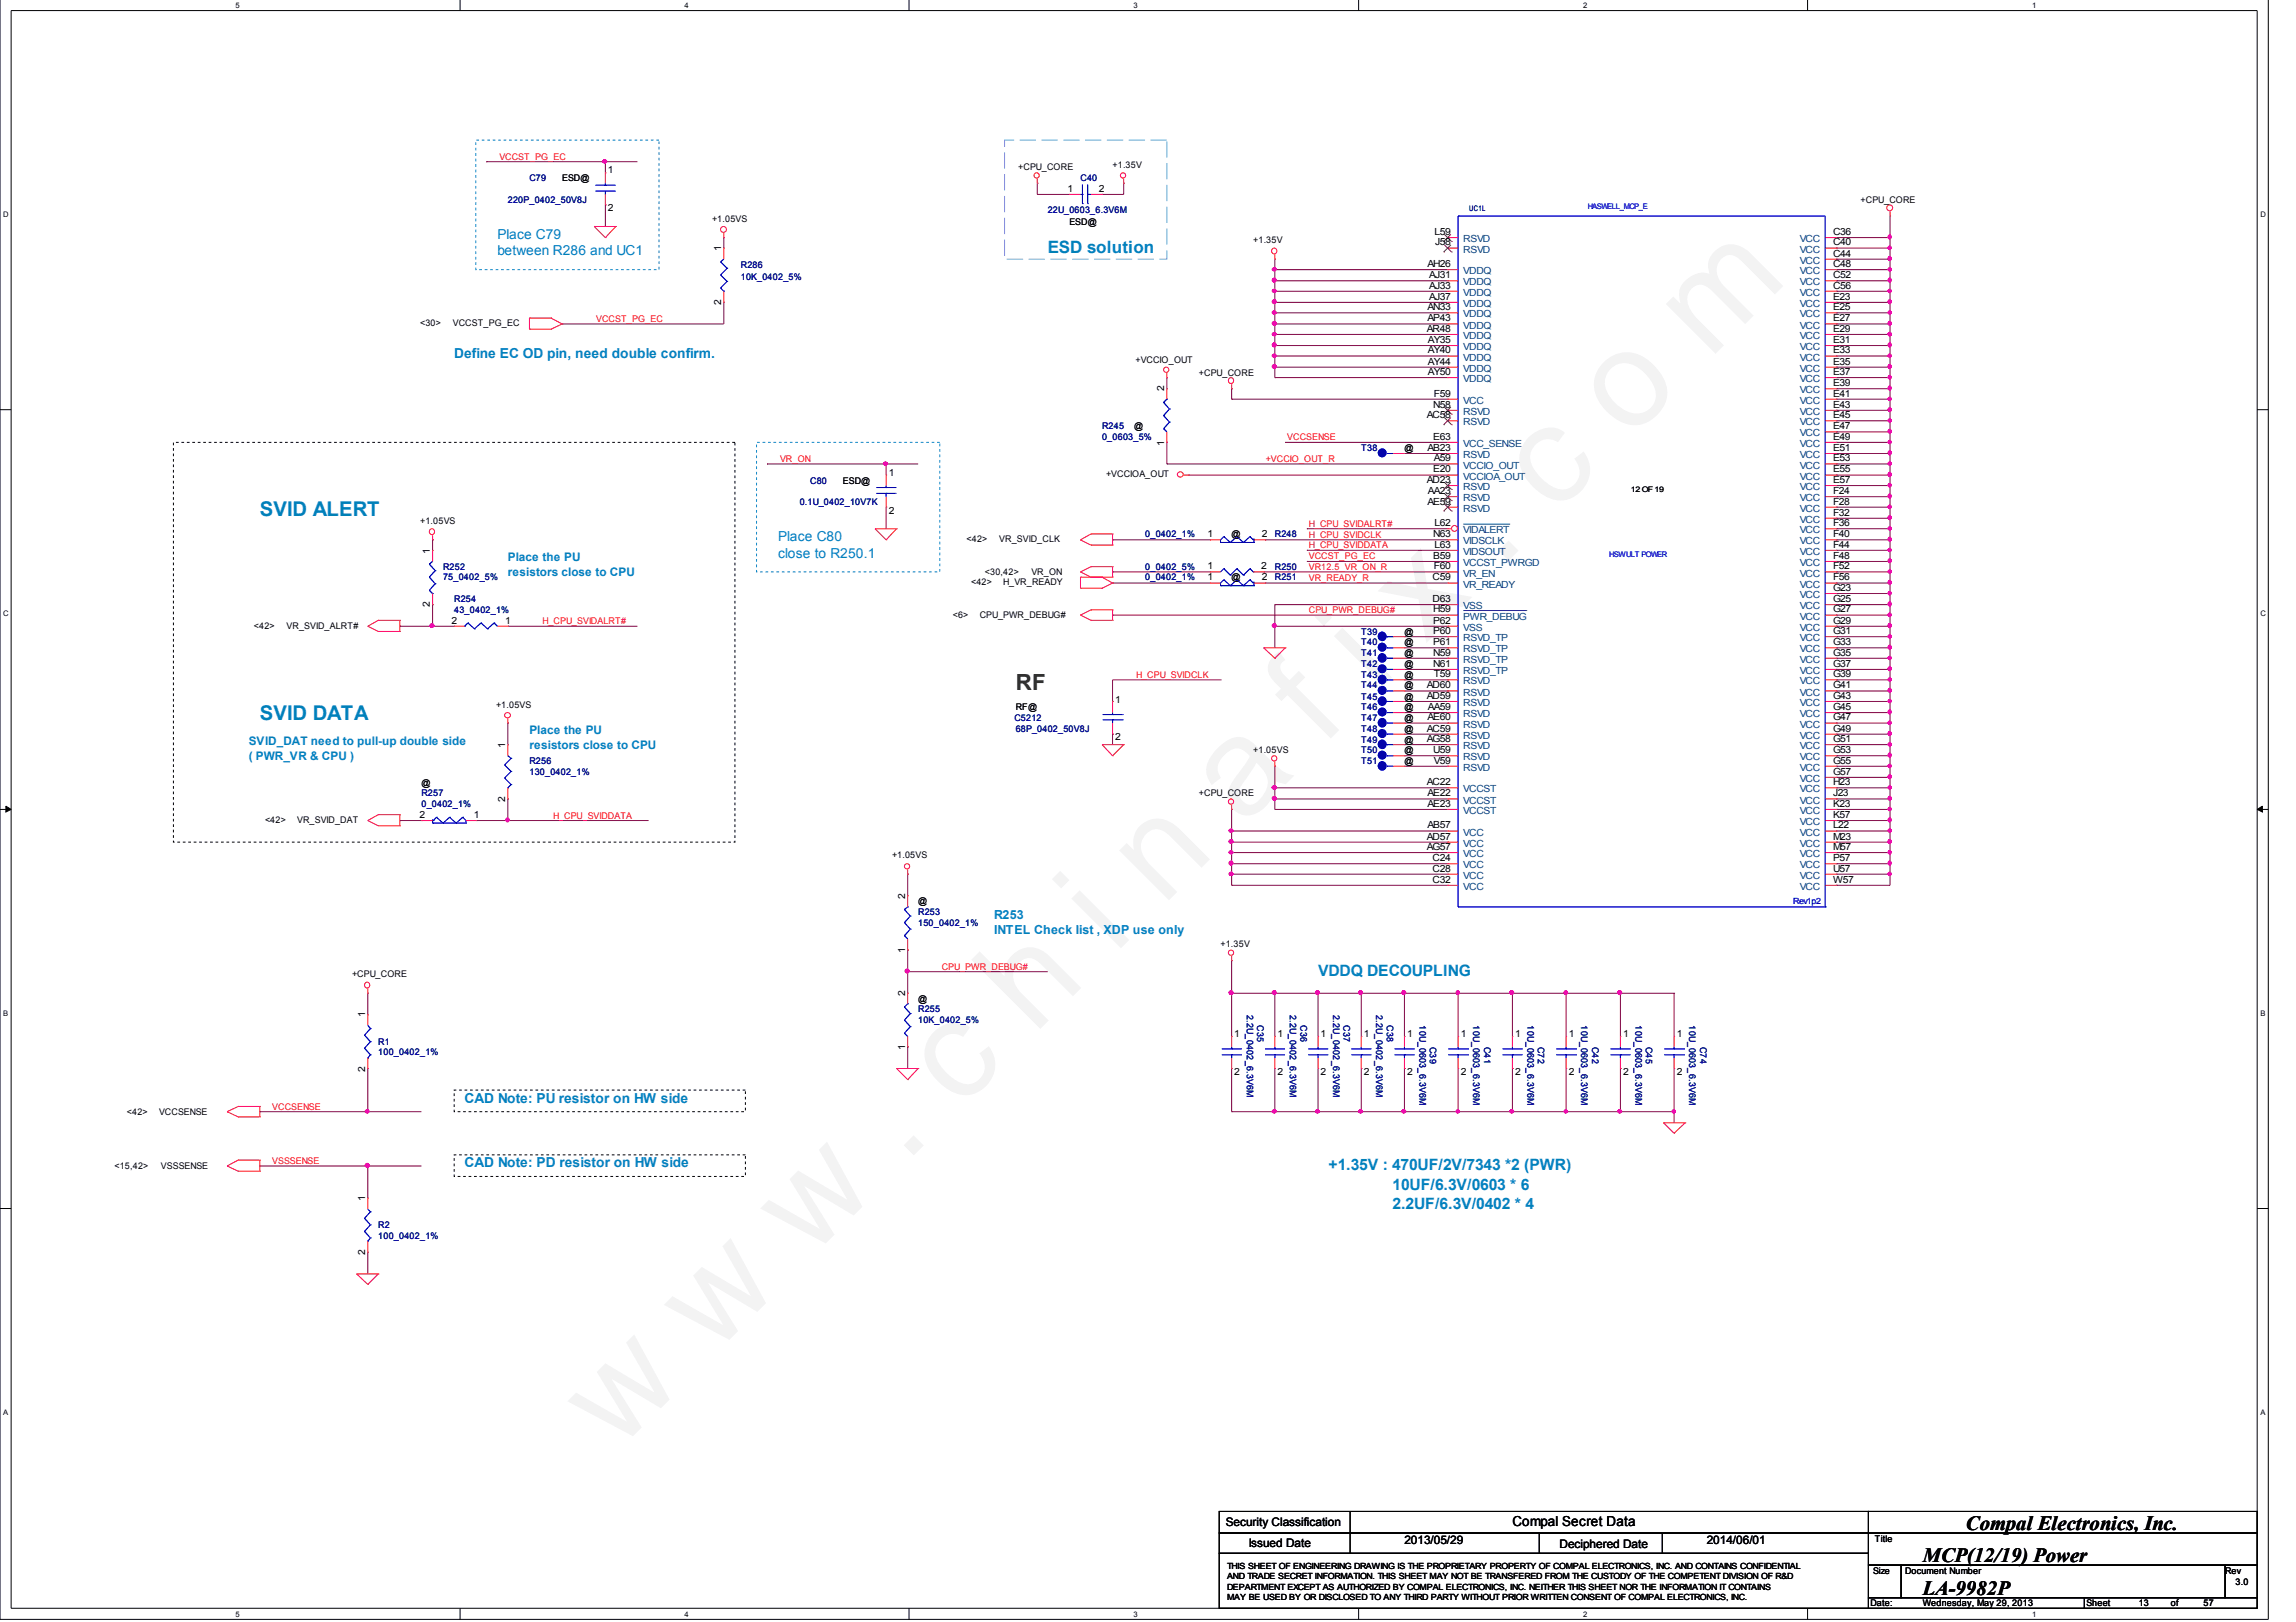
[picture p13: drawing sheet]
<svg xmlns="http://www.w3.org/2000/svg" width="297mm" height="210mm" viewBox="0 0 297 210" stroke-linecap="round" stroke-linejoin="round" font-family="sans-serif">
<defs><g id="words">
<text font-size="17.6" fill="#f0f" x="79.7" y="188" transform="rotate(-45 79.7 188)">w w w . c h i n a f i x . c o m</text>
<text font-size="2.9" fill="#008000" x="131.4" y="89.3">RF</text>
<g font-size="2.6" fill="#0080c0">
<text x="33.6" y="66.7">SVID ALERT</text>
<text x="33.6" y="93.2">SVID DATA</text>
</g>
<g font-size="2.6">
<text x="248.8" y="202.2">MCP(12/19) Power</text>
<text x="254.3" y="198">Compal Electronics, Inc.</text>
<text x="248.8" y="206.4">LA-9982P</text>
</g>
<text font-size="2.2" fill="#0080c0" x="135.6" y="32.8">ESD solution</text>
<g font-size="2" fill="#0080c0">
<text x="170.5" y="126.3">VDDQ DECOUPLING</text>
<text x="171.9" y="151.4">+1.35V : 470UF/2V/7343 *2 (PWR)</text>
<text x="180.2" y="153.9">10UF/6.3V/0603 * 6</text>
<text x="180.2" y="156.5">2.2UF/6.3V/0402 * 4</text>
</g>
<g font-size="1.8" fill="#0080c0">
<text x="64.3" y="30.9">Place C79</text>
<text x="64.3" y="33">between R286 and UC1</text>
<text x="58.8" y="46.3">Define EC OD pin, need double confirm.</text>
<text x="100.7" y="70">Place C80</text>
<text x="100.7" y="72.2">close to R250.1</text>
<text x="60.1" y="142.7">CAD Note: PU resistor on HW side</text>
<text x="60.1" y="151.1">CAD Note: PD resistor on HW side</text>
</g>
<text font-size="1.8" x="195.7" y="197.5">Compal Secret Data</text>
<g font-size="1.6" fill="#0080c0">
<text x="128.6" y="118.9">R253</text>
<text x="128.6" y="120.8">INTEL Check list , XDP use only</text>
</g>
<g font-size="1.5" fill="#0080c0">
<text x="65.7" y="72.7">Place the PU</text>
<text x="65.7" y="74.5">resistors close to CPU</text>
<text x="68.5" y="95">Place the PU</text>
<text x="32.2" y="96.4">SVID_DAT need to pull-up double side</text>
<text x="32.2" y="98.3">( PWR_VR &amp; CPU )</text>
<text x="68.5" y="96.9">resistors close to CPU</text>
</g>
<g font-size="1.5">
<text x="158.6" y="197.5">Security Classification</text>
<text x="161.5" y="200.2">Issued Date</text>
<text x="181.7" y="199.8">2013/05/29</text>
<text x="201.8" y="200.3">Deciphered Date</text>
<text x="220.8" y="199.8">2014/06/01</text>
</g>
<g font-size="1.3">
<text x="78.7" y="22.5">1</text>
<text x="78.7" y="27.4">2</text>
<text x="138.1" y="24.8">1</text>
<text x="142.2" y="24.8">2</text>
<text x="93.3" y="32.5" transform="rotate(-90 93.3 32.5)">1</text>
<text x="184.7" y="34.6">AH26</text>
<text x="184.9" y="36">AJ31</text>
<text x="185.6" y="30.4">L59</text>
<text x="185.7" y="31.8">J58</text>
<text x="237.2" y="33.2">C44</text>
<text x="237.2" y="31.8">C40</text>
<text x="237.2" y="30.4">C36</text>
<text x="237.2" y="36">C52</text>
<text x="237.2" y="34.6">C48</text>
<text x="93.3" y="39.5" transform="rotate(-90 93.3 39.5)">2</text>
<text x="184.7" y="40.1">AN33</text>
<text x="184.7" y="41.6">AP43</text>
<text x="184.9" y="37.4">AJ33</text>
<text x="184.9" y="38.8">AJ37</text>
<text x="237.2" y="40.1">E25</text>
<text x="237.2" y="38.8">E23</text>
<text x="237.2" y="37.4">C56</text>
<text x="237.2" y="41.6">E27</text>
<text x="184.6" y="42.9">AR48</text>
<text x="184.7" y="44.4">AY35</text>
<text x="184.7" y="45.7">AY40</text>
<text x="184.7" y="47.2">AY44</text>
<text x="237.2" y="42.9">E29</text>
<text x="237.2" y="47.2">E35</text>
<text x="237.2" y="45.7">E33</text>
<text x="237.2" y="44.4">E31</text>
<text x="150.6" y="50.6" transform="rotate(-90 150.6 50.6)">2</text>
<text x="184.7" y="48.5">AY50</text>
<text x="185.4" y="52.8">N58</text>
<text x="185.5" y="51.3">F59</text>
<text x="237.2" y="50">E39</text>
<text x="237.2" y="48.5">E37</text>
<text x="237.2" y="52.8">E43</text>
<text x="237.2" y="51.3">E41</text>
<text x="150.6" y="57.7" transform="rotate(-90 150.6 57.7)">1</text>
<text x="184.6" y="54.1">AC58</text>
<text x="184.7" y="58.3">AB23</text>
<text x="185.4" y="56.9">E63</text>
<text x="185.5" y="59.7">A59</text>
<text x="237.2" y="54.1">E45</text>
<text x="237.2" y="56.9">E49</text>
<text x="237.2" y="55.6">E47</text>
<text x="237.2" y="59.7">E53</text>
<text x="237.2" y="58.3">E51</text>
<text x="115" y="61.6">1</text>
<text x="184.6" y="62.5">AD23</text>
<text x="184.7" y="65.3">AE59</text>
<text x="184.7" y="63.9">AA23</text>
<text x="185.4" y="61.1">E20</text>
<text x="237.2" y="61.1">E55</text>
<text x="237.2" y="62.5">E57</text>
<text x="237.2" y="63.9">F24</text>
<text x="237.2" y="65.3">F28</text>
<text x="55.6" y="71.6" transform="rotate(-90 55.6 71.6)">1</text>
<text x="115" y="66.5">2</text>
<text x="156.2" y="69.5">1</text>
<text x="163.2" y="69.5">2</text>
<text x="185.4" y="69.5">N63</text>
<text x="185.6" y="70.9">L63</text>
<text x="185.6" y="68.1">L62</text>
<text x="237.2" y="68.1">F36</text>
<text x="237.2" y="66.7">F32</text>
<text x="237.2" y="69.5">F40</text>
<text x="237.2" y="70.9">F44</text>
<text x="156.2" y="75.1">1</text>
<text x="156.2" y="73.7">1</text>
<text x="163.2" y="73.7">2</text>
<text x="163.2" y="75.1">2</text>
<text x="185.3" y="77.9">D63</text>
<text x="185.3" y="75.1">C59</text>
<text x="185.4" y="72.3">B59</text>
<text x="185.5" y="73.7">F60</text>
<text x="237.2" y="72.3">F48</text>
<text x="237.2" y="75.1">F56</text>
<text x="237.2" y="73.7">F52</text>
<text x="237.2" y="76.5">G23</text>
<text x="237.2" y="77.9">G25</text>
<text x="55.6" y="78.6" transform="rotate(-90 55.6 78.6)">2</text>
<text x="58.4" y="80.7">2</text>
<text x="65.4" y="80.7">1</text>
<text x="185.4" y="82.1">P60</text>
<text x="185.4" y="80.7">P62</text>
<text x="185.4" y="83.5">P61</text>
<text x="185.4" y="79.3">H59</text>
<text x="237.2" y="79.3">G27</text>
<text x="237.2" y="82.1">G31</text>
<text x="237.2" y="80.7">G29</text>
<text x="237.2" y="83.5">G33</text>
<text x="184.6" y="89.1">AD60</text>
<text x="185.4" y="84.9">N59</text>
<text x="185.4" y="86.3">N61</text>
<text x="185.5" y="87.6">T59</text>
<text x="237.2" y="84.9">G35</text>
<text x="237.2" y="86.3">G37</text>
<text x="237.2" y="89.1">G41</text>
<text x="237.2" y="87.6">G39</text>
<text x="144.3" y="90.9">1</text>
<text x="144.3" y="95.8">2</text>
<text x="184.6" y="90.4">AD59</text>
<text x="184.6" y="94.7">AC59</text>
<text x="184.7" y="93.2">AE60</text>
<text x="184.7" y="91.9">AA59</text>
<text x="237.2" y="90.4">G43</text>
<text x="237.2" y="93.2">G47</text>
<text x="237.2" y="91.9">G45</text>
<text x="237.2" y="94.7">G49</text>
<text x="65.4" y="96.8" transform="rotate(-90 65.4 96.8)">1</text>
<text x="184.6" y="101.6">AC22</text>
<text x="184.6" y="96">AG58</text>
<text x="185.4" y="97.5">U59</text>
<text x="185.5" y="98.8">V59</text>
<text x="237.2" y="97.5">G53</text>
<text x="237.2" y="96">G51</text>
<text x="237.2" y="100.3">G57</text>
<text x="237.2" y="98.8">G55</text>
<text x="237.2" y="101.6">H23</text>
<text x="54.3" y="105.8">2</text>
<text x="61.3" y="105.8">1</text>
<text x="65.4" y="103.7" transform="rotate(-90 65.4 103.7)">2</text>
<text x="184.7" y="103.1">AE22</text>
<text x="184.7" y="104.4">AE23</text>
<text x="184.7" y="107.2">AB57</text>
<text x="237.2" y="104.4">K23</text>
<text x="237.2" y="103.1">J23</text>
<text x="237.2" y="105.8">K57</text>
<text x="237.2" y="107.2">L22</text>
<text x="184.6" y="108.6">AD57</text>
<text x="184.6" y="110">AG57</text>
<text x="185.3" y="112.8">C28</text>
<text x="185.3" y="111.4">C24</text>
<text x="237.2" y="111.4">P57</text>
<text x="237.2" y="110">M57</text>
<text x="237.2" y="108.6">M23</text>
<text x="237.2" y="112.8">U57</text>
<text x="117.1" y="116.3" transform="rotate(-90 117.1 116.3)">2</text>
<text x="185.3" y="114.2">C32</text>
<text x="237.2" y="114.2">W57</text>
<text x="117.1" y="123.3" transform="rotate(-90 117.1 123.3)">1</text>
<text x="47.2" y="131.7" transform="rotate(-90 47.2 131.7)">1</text>
<text x="117.1" y="128.9" transform="rotate(-90 117.1 128.9)">2</text>
<text x="117.1" y="135.9" transform="rotate(-90 117.1 135.9)">1</text>
<text x="159.7" y="134.2">1</text>
<text x="165.3" y="134.2">1</text>
<text x="170.9" y="134.2">1</text>
<text x="176.4" y="134.2">1</text>
<text x="182" y="134.2">1</text>
<text x="189" y="134.2">1</text>
<text x="196" y="134.2">1</text>
<text x="202.9" y="134.2">1</text>
<text x="210" y="134.2">1</text>
<text x="216.9" y="134.2">1</text>
<text x="47.2" y="138.7" transform="rotate(-90 47.2 138.7)">2</text>
<text x="159.7" y="139.1">2</text>
<text x="165.3" y="139.1">2</text>
<text x="170.9" y="139.1">2</text>
<text x="176.4" y="139.1">2</text>
<text x="182" y="139.1">2</text>
<text x="189" y="139.1">2</text>
<text x="196" y="139.1">2</text>
<text x="202.9" y="139.1">2</text>
<text x="210" y="139.1">2</text>
<text x="216.9" y="139.1">2</text>
<text x="47.2" y="155.5" transform="rotate(-90 47.2 155.5)">1</text>
<text x="47.2" y="162.4" transform="rotate(-90 47.2 162.4)">2</text>
</g>
<g font-size="1.3" fill="#004080">
<text x="189.3" y="31.3">RSVD</text>
<text x="189.3" y="32.7">RSVD</text>
<text x="189.3" y="35.5">VDDQ</text>
<text x="232.8" y="34.1">VCC</text>
<text x="232.8" y="32.7">VCC</text>
<text x="232.8" y="31.3">VCC</text>
<text x="232.8" y="35.5">VCC</text>
<text x="189.3" y="36.9">VDDQ</text>
<text x="189.3" y="38.3">VDDQ</text>
<text x="189.3" y="39.7">VDDQ</text>
<text x="189.3" y="41.1">VDDQ</text>
<text x="232.8" y="36.9">VCC</text>
<text x="232.8" y="41.1">VCC</text>
<text x="232.8" y="39.7">VCC</text>
<text x="232.8" y="38.3">VCC</text>
<text x="189.3" y="42.5">VDDQ</text>
<text x="189.3" y="43.9">VDDQ</text>
<text x="189.3" y="45.3">VDDQ</text>
<text x="189.3" y="46.7">VDDQ</text>
<text x="232.8" y="43.9">VCC</text>
<text x="232.8" y="42.5">VCC</text>
<text x="232.8" y="46.7">VCC</text>
<text x="232.8" y="45.3">VCC</text>
<text x="189.3" y="53.7">RSVD</text>
<text x="189.3" y="49.5">VDDQ</text>
<text x="189.3" y="48.1">VDDQ</text>
<text x="189.3" y="52.3">VCC</text>
<text x="232.8" y="48.1">VCC</text>
<text x="232.8" y="50.9">VCC</text>
<text x="232.8" y="49.5">VCC</text>
<text x="232.8" y="53.7">VCC</text>
<text x="232.8" y="52.3">VCC</text>
<text x="189.3" y="57.8">VCC_SENSE</text>
<text x="189.3" y="55">RSVD</text>
<text x="189.3" y="59.3">RSVD</text>
<text x="232.8" y="55">VCC</text>
<text x="232.8" y="57.8">VCC</text>
<text x="232.8" y="56.5">VCC</text>
<text x="232.8" y="59.3">VCC</text>
<text x="189.3" y="64.9">RSVD</text>
<text x="189.3" y="63.4">RSVD</text>
<text x="189.3" y="62.1">VCCIOA_OUT</text>
<text x="189.3" y="60.6">VCCIO_OUT</text>
<text x="232.8" y="62.1">VCC</text>
<text x="232.8" y="60.6">VCC</text>
<text x="232.8" y="63.4">VCC</text>
<text x="232.8" y="64.9">VCC</text>
<text x="189.3" y="70.5">VIDSCLK</text>
<text x="189.3" y="71.8">VIDSOUT</text>
<text x="189.3" y="69">VIDALERT</text>
<text x="189.3" y="66.2">RSVD</text>
<text x="232.8" y="69">VCC</text>
<text x="232.8" y="67.7">VCC</text>
<text x="232.8" y="66.2">VCC</text>
<text x="232.8" y="70.5">VCC</text>
<text x="232.8" y="71.8">VCC</text>
<text x="189.3" y="74.6">VR_EN</text>
<text x="189.3" y="76">VR_READY</text>
<text x="189.3" y="73.3">VCCST_PWRGD</text>
<text x="232.8" y="73.3">VCC</text>
<text x="232.8" y="76">VCC</text>
<text x="232.8" y="74.6">VCC</text>
<text x="232.8" y="77.4">VCC</text>
<text x="189.3" y="83">RSVD_TP</text>
<text x="189.3" y="81.6">VSS</text>
<text x="189.3" y="80.2">PWR_DEBUG</text>
<text x="189.3" y="78.8">VSS</text>
<text x="232.8" y="78.8">VCC</text>
<text x="232.8" y="80.2">VCC</text>
<text x="232.8" y="83">VCC</text>
<text x="232.8" y="81.6">VCC</text>
<text x="189.3" y="84.4">RSVD_TP</text>
<text x="189.3" y="85.8">RSVD_TP</text>
<text x="189.3" y="88.6">RSVD</text>
<text x="189.3" y="87.2">RSVD_TP</text>
<text x="232.8" y="84.4">VCC</text>
<text x="232.8" y="85.8">VCC</text>
<text x="232.8" y="87.2">VCC</text>
<text x="232.8" y="88.6">VCC</text>
<text x="189.3" y="90">RSVD</text>
<text x="189.3" y="91.4">RSVD</text>
<text x="189.3" y="94.2">RSVD</text>
<text x="189.3" y="95.6">RSVD</text>
<text x="189.3" y="92.8">RSVD</text>
<text x="232.8" y="90">VCC</text>
<text x="232.8" y="91.4">VCC</text>
<text x="232.8" y="94.2">VCC</text>
<text x="232.8" y="92.8">VCC</text>
<text x="232.8" y="95.6">VCC</text>
<text x="189.3" y="97">RSVD</text>
<text x="189.3" y="99.8">RSVD</text>
<text x="189.3" y="98.4">RSVD</text>
<text x="232.8" y="98.4">VCC</text>
<text x="232.8" y="97">VCC</text>
<text x="232.8" y="101.2">VCC</text>
<text x="232.8" y="99.8">VCC</text>
<text x="189.3" y="104">VCCST</text>
<text x="189.3" y="105.3">VCCST</text>
<text x="189.3" y="102.5">VCCST</text>
<text x="232.8" y="105.3">VCC</text>
<text x="232.8" y="104">VCC</text>
<text x="232.8" y="102.5">VCC</text>
<text x="232.8" y="106.8">VCC</text>
<text x="189.3" y="108.1">VCC</text>
<text x="189.3" y="109.6">VCC</text>
<text x="189.3" y="110.9">VCC</text>
<text x="189.3" y="113.7">VCC</text>
<text x="189.3" y="112.4">VCC</text>
<text x="232.8" y="108.1">VCC</text>
<text x="232.8" y="112.4">VCC</text>
<text x="232.8" y="110.9">VCC</text>
<text x="232.8" y="109.6">VCC</text>
<text x="232.8" y="113.7">VCC</text>
<text x="189.3" y="115.2">VCC</text>
<text x="232.8" y="115.2">VCC</text>
</g>
<g font-size="1.2" fill="#f00">
<text x="64.6" y="20.7">VCCST_PG_EC</text>
<text x="77.1" y="41.7">VCCST_PG_EC</text>
<text x="100.9" y="59.8">VR_ON</text>
<text x="163.7" y="59.8">+VCCIO_OUT_R</text>
<text x="166.5" y="57">VCCSENSE</text>
<text x="169.3" y="68.2">H_CPU_SVIDALRT#</text>
<text x="169.3" y="71">H_CPU_SVIDDATA</text>
<text x="169.3" y="69.6">H_CPU_SVIDCLK</text>
<text x="169.3" y="72.4">VCCST_PG_EC</text>
<text x="169.3" y="73.8">VR12.5_VR_ON_R</text>
<text x="169.3" y="75.2">VR_READY_R</text>
<text x="70.2" y="80.8">H_CPU_SVIDALRT#</text>
<text x="169.3" y="79.3">CPU_PWR_DEBUG#</text>
<text x="147" y="87.7">H_CPU_SVIDCLK</text>
<text x="71.5" y="105.9">H_CPU_SVIDDATA</text>
<text x="121.8" y="125.5">CPU_PWR_DEBUG#</text>
<text x="35.2" y="143.6">VCCSENSE</text>
<text x="35.2" y="150.6">VSSSENSE</text>
</g>
<g font-size="1.2" fill="#000080">
<text x="68.5" y="23.5">C79</text>
<text x="139.8" y="23.5">C40</text>
<text x="65.7" y="26.3">220P_0402_50V8J</text>
<text x="135.6" y="27.6">22U_0603_6.3V6M</text>
<text x="95.8" y="34.6">R286</text>
<text x="95.8" y="36.3">10K_0402_5%</text>
<text x="142.6" y="55.6">R245</text>
<text x="142.6" y="57">0_0603_5%</text>
<text x="176.1" y="58.3">T38</text>
<text x="103.5" y="65.4">0.1U_0402_10V7K</text>
<text x="104.8" y="62.6">C80</text>
<text x="148.2" y="69.5">0_0402_1%</text>
<text x="164.9" y="69.5">R248</text>
<text x="57.3" y="73.8">R252</text>
<text x="57.3" y="75.1">75_0402_5%</text>
<text x="58.8" y="77.9">R254</text>
<text x="148.2" y="75.1">0_0402_1%</text>
<text x="148.2" y="73.8">0_0402_5%</text>
<text x="164.9" y="75.1">R251</text>
<text x="164.9" y="73.8">R250</text>
<text x="58.8" y="79.3">43_0402_1%</text>
<text x="176.1" y="82.1">T39</text>
<text x="176.1" y="83.5">T40</text>
<text x="176.1" y="89.1">T44</text>
<text x="176.1" y="87.7">T43</text>
<text x="176.1" y="84.9">T41</text>
<text x="176.1" y="86.3">T42</text>
<text x="131.2" y="93.3">C5212</text>
<text x="131.4" y="94.7">68P_0402_50V8J</text>
<text x="176.1" y="91.9">T46</text>
<text x="176.1" y="94.7">T48</text>
<text x="176.1" y="90.5">T45</text>
<text x="176.1" y="93.3">T47</text>
<text x="68.5" y="98.9">R256</text>
<text x="68.5" y="100.3">130_0402_1%</text>
<text x="176.1" y="98.9">T51</text>
<text x="176.1" y="97.5">T50</text>
<text x="176.1" y="96.1">T49</text>
<text x="54.5" y="103.1">R257</text>
<text x="54.5" y="104.5">0_0402_1%</text>
<text x="118.8" y="118.5">R253</text>
<text x="118.8" y="119.8">150_0402_1%</text>
<text x="118.8" y="131">R255</text>
<text x="161.3" y="131.3" transform="rotate(90 161.3 131.3)">2.2U_0402_6.3V6M</text>
<text x="166.9" y="131.3" transform="rotate(90 166.9 131.3)">2.2U_0402_6.3V6M</text>
<text x="172.5" y="131.3" transform="rotate(90 172.5 131.3)">2.2U_0402_6.3V6M</text>
<text x="178.1" y="131.3" transform="rotate(90 178.1 131.3)">2.2U_0402_6.3V6M</text>
<text x="48.9" y="135.2">R1</text>
<text x="48.9" y="136.6">100_0402_1%</text>
<text x="118.8" y="132.4">10K_0402_5%</text>
<text x="162.6" y="132.7" transform="rotate(90 162.6 132.7)">C35</text>
<text x="168.2" y="132.7" transform="rotate(90 168.2 132.7)">C36</text>
<text x="173.8" y="132.7" transform="rotate(90 173.8 132.7)">C37</text>
<text x="179.4" y="132.7" transform="rotate(90 179.4 132.7)">C38</text>
<text x="183.6" y="132.7" transform="rotate(90 183.6 132.7)">10U_0603_6.3V6M</text>
<text x="185" y="135.5" transform="rotate(90 185 135.5)">C39</text>
<text x="190.6" y="132.7" transform="rotate(90 190.6 132.7)">10U_0603_6.3V6M</text>
<text x="192" y="135.5" transform="rotate(90 192 135.5)">C41</text>
<text x="197.6" y="132.7" transform="rotate(90 197.6 132.7)">10U_0603_6.3V6M</text>
<text x="199" y="135.5" transform="rotate(90 199 135.5)">C72</text>
<text x="204.6" y="132.7" transform="rotate(90 204.6 132.7)">10U_0603_6.3V6M</text>
<text x="206" y="135.5" transform="rotate(90 206 135.5)">C42</text>
<text x="211.6" y="132.7" transform="rotate(90 211.6 132.7)">10U_0603_6.3V6M</text>
<text x="212.9" y="135.5" transform="rotate(90 212.9 135.5)">C45</text>
<text x="218.5" y="132.7" transform="rotate(90 218.5 132.7)">10U_0603_6.3V6M</text>
<text x="220" y="135.5" transform="rotate(90 220 135.5)">C74</text>
<text x="48.9" y="158.9">R2</text>
<text x="48.9" y="160.4">100_0402_1%</text>
</g>
<g font-size="1.2">
<text x="72.7" y="23.5">ESD@</text>
<text x="131.7" y="22">+CPU_CORE</text>
<text x="143.9" y="21.8">+1.35V</text>
<text x="92.1" y="28.7">+1.05VS</text>
<text x="138.3" y="29.1">ESD@</text>
<text x="240.7" y="26.3">+CPU_CORE</text>
<text x="162.1" y="31.5">+1.35V</text>
<text x="54.4" y="42.2">&lt;30&gt;</text>
<text x="58.6" y="42.2">VCCST_PG_EC</text>
<text x="146.9" y="46.9">+VCCIO_OUT</text>
<text x="155.1" y="48.6">+CPU_CORE</text>
<text x="146.7" y="55.6">@</text>
<text x="181.7" y="58.3">@</text>
<text x="109.1" y="62.6">ESD@</text>
<text x="143.1" y="61.7">+VCCIOA_OUT</text>
<text x="54.4" y="67.8">+1.05VS</text>
<text x="125.1" y="70.2">&lt;42&gt;</text>
<text x="129.3" y="70.2">VR_SVID_CLK</text>
<text x="159.3" y="69.5">@</text>
<text x="125.6" y="75.7">&lt;42&gt;</text>
<text x="127.4" y="74.4">&lt;30,42&gt;</text>
<text x="129.8" y="75.7">H_VR_READY</text>
<text x="133.4" y="74.4">VR_ON</text>
<text x="159.3" y="75.1">@</text>
<text x="32.9" y="81.4">&lt;42&gt;</text>
<text x="37.1" y="81.4">VR_SVID_ALRT#</text>
<text x="123.3" y="80">&lt;6&gt;</text>
<text x="126.7" y="80">CPU_PWR_DEBUG#</text>
<text x="181.7" y="82.1">@</text>
<text x="181.7" y="83.5">@</text>
<text x="181.7" y="89.1">@</text>
<text x="181.7" y="87.7">@</text>
<text x="181.7" y="84.9">@</text>
<text x="181.7" y="86.3">@</text>
<text x="64.2" y="91.6">+1.05VS</text>
<text x="131.4" y="91.9">RF@</text>
<text x="181.7" y="91.9">@</text>
<text x="181.7" y="94.7">@</text>
<text x="181.7" y="90.5">@</text>
<text x="181.7" y="93.3">@</text>
<text x="54.5" y="101.7">@</text>
<text x="162.1" y="97.5">+1.05VS</text>
<text x="181.7" y="98.9">@</text>
<text x="181.7" y="97.5">@</text>
<text x="181.7" y="96.1">@</text>
<text x="34.3" y="106.5">&lt;42&gt;</text>
<text x="38.4" y="106.5">VR_SVID_DAT</text>
<text x="155.1" y="103.1">+CPU_CORE</text>
<text x="115.4" y="111">+1.05VS</text>
<text x="118.8" y="117">@</text>
<text x="157.9" y="122.6">+1.35V</text>
<text x="45.6" y="126.4">+CPU_CORE</text>
<text x="118.8" y="129.6">@</text>
<text x="16.4" y="144.3">&lt;42&gt;</text>
<text x="20.6" y="144.3">VCCSENSE</text>
<text x="14.8" y="151.2">&lt;15,42&gt;</text>
<text x="20.8" y="151.2">VSSSENSE</text>
<text x="242.3" y="203.6">Size</text>
<text x="242.6" y="199.6">Title</text>
<text x="246.5" y="203.6">Document Number</text>
<text x="287.9" y="203.6">Rev</text>
<text x="242" y="207.9">Date:</text>
<text x="248.8" y="207.9">Wednesday, May 29, 2013</text>
<text x="269.9" y="207.9">Sheet</text>
<text x="276.7" y="207.9">13</text>
<text x="280.8" y="207.9">of</text>
<text x="285.1" y="207.9">57</text>
<text x="289.2" y="205.1">3.0</text>
</g>
<text font-size="1.1" fill="#00f" x="232" y="117">Rev1p2</text>
<g font-size="1.1">
<text x="158.7" y="203">THIS SHEET OF ENGINEERING DRAWING IS THE PROPRIETARY PROPERTY OF COMPAL ELECTRONICS, INC. AND CONTAINS CONFIDENTIAL</text>
<text x="158.7" y="204.4">AND TRADE SECRET INFORMATION. THIS SHEET MAY NOT BE TRANSFERED FROM THE CUSTODY OF THE COMPETENT DIVISION OF R&amp;D</text>
<text x="158.7" y="205.8">DEPARTMENT EXCEPT AS AUTHORIZED BY COMPAL ELECTRONICS, INC. NEITHER THIS SHEET NOR THE INFORMATION IT CONTAINS</text>
<text x="158.7" y="207.1">MAY BE USED BY OR DISCLOSED TO ANY THIRD PARTY WITHOUT PRIOR WRITTEN CONSENT OF COMPAL ELECTRONICS, INC.</text>
</g>
<g font-size="1">
<text x="30.5" y="1">5</text>
<text x="88.6" y="1">4</text>
<text x="146.6" y="1">3</text>
<text x="204.8" y="1">2</text>
<text x="262.9" y="1">1</text>
<text x=".4" y="28">D</text>
<text x="292.4" y="28">D</text>
<text x="211" y="63.7">12 OF 19</text>
<text x=".4" y="79.7">C</text>
<text x="292.4" y="79.7">C</text>
<text x=".4" y="131.4">B</text>
<text x="292.4" y="131.4">B</text>
<text x=".4" y="183.1">A</text>
<text x="292.4" y="183.1">A</text>
<text x="30.5" y="209.2">5</text>
<text x="88.6" y="209.2">4</text>
<text x="146.6" y="209.2">3</text>
<text x="204.8" y="209.2">2</text>
<text x="262.9" y="209.2">1</text>
</g>
<text font-size="1" fill="#000080" x="190.1" y="27.4">UC1L</text>
<g font-size="1" fill="#00f">
<text x="205.4" y="27.1">HASWELL_MCP_E</text>
<text x="208.2" y="72.1">HSW ULT POWER</text>
</g>
</g></defs>
<path d="M0 -.1v209.7h293.5v-209.7M1.4 1.4h290.6v206.7h-290.6z" fill="none" stroke="#000" stroke-width=".13"/>
<g fill="#fff">
<path d="M30.5 .2h.4v1h-.4z"/>
<path d="M30.5 208.4h.4v1h-.4z"/>
</g>
<path d="M59.5 -.1v1.5M59.5 208.1v1.5" fill="none" stroke="#000" stroke-width=".13"/>
<g fill="#fff">
<path d="M88.6 .2h.4v1h-.4z"/>
<path d="M88.6 208.4h.4v1h-.4z"/>
</g>
<path d="M117.6 -.1v1.5M117.6 208.1v1.5" fill="none" stroke="#000" stroke-width=".13"/>
<g fill="#fff">
<path d="M146.6 .2h.5v1h-.5z"/>
<path d="M146.6 208.4h.5v1h-.5z"/>
</g>
<path d="M175.8 -.1v1.5M175.8 208.1v1.5" fill="none" stroke="#000" stroke-width=".13"/>
<g fill="#fff">
<path d="M204.8 .2h.4v1h-.4z"/>
<path d="M204.8 208.4h.4v1h-.4z"/>
</g>
<path d="M233.8 -.1v1.5M233.8 208.1v1.5" fill="none" stroke="#000" stroke-width=".13"/>
<g fill="#fff">
<path d="M262.9 .2h.4v1h-.4z"/>
<path d="M262.9 208.4h.4v1h-.4z"/>
<path d="M.4 27.2h.5v1h-.5z"/>
<path d="M292.4 27.2h.5v1h-.5z"/>
<path d="M.4 78.8h.5v1.1h-.5z"/>
<path d="M292.4 78.8h.5v1.1h-.5z"/>
</g>
<path d="M0 53h1.4M292 53h1.5" fill="none" stroke="#000" stroke-width=".13"/>
<g fill="#fff">
<path d="M.4 130.6h.5v1h-.5z"/>
<path d="M292.4 130.6h.5v1h-.5z"/>
</g>
<path d="M0 104.7h1.4M292 104.7h1.5" fill="none" stroke="#000" stroke-width=".13"/>
<path d="M.8 104.3l.6 .4-.6 .4zM292 104.7l.7-.4v.8z" fill="#000" stroke="#000" stroke-width=".13"/>
<g fill="#fff">
<path d="M.4 182.2h.5v1h-.5z"/>
<path d="M292.4 182.2h.5v1h-.5z"/>
</g>
<g fill="none" stroke="#000" stroke-width=".13">
<path d="M0 156.4h1.4M292 156.4h1.5M157.7 195.6h84v2.8h-84zM157.7 198.4h84v2.6h-84zM174.7 198.4h.1M174.7 195.6v5.4M199.1 198.4v2.6M215.1 198.4v2.6M241.7 195.6h50.3v2.8h-50.3zM241.7 198.4h50.3v4.1h-50.3zM157.7 201h84v7.1h-84zM174.7 201h.1"/>
<path d="M199.1 201h.1M215.1 201h.1M241.7 202.5h4.3v4.3h-4.3zM241.7 206.8h28v1.3h-28zM246 202.5h41.9v4.3h-41.9zM269.7 206.8h22.3v1.3h-22.3zM287.9 202.5h4.1v4.3h-4.1z"/>
</g>
<path d="M22.4 57.2h72.7v51.8h-72.7zM58.8 149.5h37.6v2.7h-37.6zM58.8 141.1h37.6v2.8h-37.6z" fill="none" stroke="#000" stroke-width=".13" stroke-dasharray=".4 .4 .4 .4 .4 .4 .4 .4" stroke-linecap="butt"/>
<path d="M130 18.1h21v15.4h-21z" fill="none" stroke="#8080ff" stroke-width=".13" stroke-dasharray="2.1 .7" stroke-linecap="butt"/>
<path d="M61.6 18.1h23.7v16.8h-23.7z" fill="none" stroke="#0080ff" stroke-width=".13" stroke-dasharray=".4 .4 .4 .4 .4 .4 .4 .4" stroke-linecap="butt"/>
<g fill="none" stroke="#800040" stroke-width=".13">
<path d="M62.9 20.9h19.6M62.9 20.9h.1M78.3 20.9h.1M78.3 20.9v1.5M134.2 23.7h.1M134.2 23.7v1.5M145.4 23.7h.1M145.4 23.7v1.5M237.6 30.7h6.9M237.6 37.7h6.9M237.6 34.9h6.9M237.6 36.3h6.9"/>
<path d="M237.6 32.1h6.9M237.6 39.1h6.9M237.6 33.5h6.9M237.6 30.7h.1M237.6 37.7h.1M237.6 34.9h.1M237.6 36.3h.1M237.6 32.1h.1M237.6 39.1h.1M237.6 33.5h.1M244.5 39.1h.1M244.5 37.7h.1"/>
<path d="M244.5 32.1h.1M244.5 34.9h.1M244.5 36.3h.1M244.5 28h.1M244.5 33.5h.1M244.5 30.7h.1M244.5 28v86.6h-6.9M237.6 40.5h6.9M237.6 41.9h6.9M237.6 58.7h6.9M237.6 55.9h6.9M237.6 57.2h6.9"/>
<path d="M237.6 53.1h6.9M237.6 54.5h6.9M237.6 51.7h6.9M237.6 48.9h6.9M237.6 50.3h6.9M237.6 46.1h6.9M237.6 47.5h6.9M237.6 43.3h6.9M237.6 44.7h6.9M237.6 40.5h.1M237.6 41.9h.1M237.6 58.7h.1"/>
<path d="M237.6 55.9h.1M237.6 57.2h.1M237.6 53.1h.1M237.6 54.5h.1M237.6 51.7h.1M237.6 48.9h.1M237.6 50.3h.1M237.6 46.1h.1M237.6 47.5h.1M237.6 43.3h.1M237.6 44.7h.1M244.5 41.9h.1"/>
<path d="M244.5 58.7h.1M244.5 55.9h.1M244.5 57.2h.1M244.5 53.1h.1M244.5 54.5h.1M244.5 51.7h.1M244.5 50.3h.1M244.5 47.5h.1M244.5 48.9h.1M244.5 46.1h.1M244.5 43.3h.1M244.5 44.7h.1"/>
<path d="M244.5 40.5h.1M56 69.9h.1M56 78.2h.1M56 69.9v1.3M56 78.2v2.8M143.9 79.6h43.4M151 60h36.3M153.8 61.5h33.5M237.6 60h6.9M237.6 78.2h6.9M237.6 79.6h6.9M237.6 75.5h6.9"/>
<path d="M237.6 76.8h6.9M237.6 72.7h6.9M237.6 74h6.9M237.6 69.9h6.9M237.6 71.2h6.9M237.6 67.1h6.9M237.6 68.4h6.9M237.6 64.3h6.9M237.6 65.6h6.9M237.6 61.5h6.9M237.6 62.8h6.9M237.6 78.2h.1"/>
<path d="M237.6 79.6h.1M237.6 75.5h.1M237.6 76.8h.1M237.6 72.7h.1M237.6 74h.1M237.6 69.9h.1M237.6 71.2h.1M237.6 67.1h.1M237.6 68.4h.1M237.6 64.3h.1M237.6 65.6h.1M237.6 61.5h.1"/>
<path d="M237.6 62.8h.1M237.6 60h.1M244.5 78.2h.1M244.5 79.6h.1M244.5 75.5h.1M244.5 76.8h.1M244.5 72.7h.1M244.5 74h.1M244.5 69.9h.1M244.5 71.2h.1M244.5 67.1h.1M244.5 68.4h.1"/>
<path d="M244.5 64.3h.1M244.5 65.6h.1M244.5 61.5h.1M244.5 62.8h.1M244.5 60h.1M51.7 81h.1M51.7 81h7.1M56 81h.1M65.7 81h16.8M65.7 81h.1M65.7 93.6h.1M65.7 93.6v2.8"/>
<path d="M237.6 97.8h6.9M237.6 99.2h6.9M237.6 96.4h6.9M237.6 93.6h6.9M237.6 95h6.9M237.6 92.2h6.9M237.6 90.8h6.9M237.6 89.4h6.9M237.6 86.6h6.9M237.6 88h6.9M237.6 83.8h6.9M237.6 85.2h6.9"/>
<path d="M237.6 81h6.9M237.6 82.4h6.9M237.6 97.8h.1M237.6 99.2h.1M237.6 96.4h.1M237.6 93.6h.1M237.6 95h.1M237.6 92.2h.1M237.6 90.8h.1M237.6 89.4h.1M237.6 86.6h.1M237.6 88h.1"/>
<path d="M237.6 83.8h.1M237.6 85.2h.1M237.6 81h.1M237.6 82.4h.1M244.5 99.2h.1M244.5 96.4h.1M244.5 97.8h.1M244.5 95h.1M244.5 93.6h.1M244.5 92.2h.1M244.5 90.8h.1M244.5 89.4h.1"/>
<path d="M244.5 86.6h.1M244.5 88h.1M244.5 83.8h.1M244.5 85.2h.1M244.5 81h.1M244.5 82.4h.1M51.7 106.2h2.8M54.5 106.2h.1M61.6 106.2h.1M61.6 106.2h22.3M65.7 106.2h.1M65.7 103.4h.1"/>
<path d="M65.7 103.4v2.8M237.6 113.1h6.9M237.6 111.8h6.9M237.6 109h6.9M237.6 110.3h6.9M237.6 106.2h6.9M237.6 107.5h6.9M237.6 103.4h6.9M237.6 104.7h6.9M237.6 100.6h6.9M237.6 102h6.9M237.6 114.6h.1"/>
<path d="M237.6 113.1h.1M237.6 111.8h.1M237.6 109h.1M237.6 110.3h.1M237.6 106.2h.1M237.6 107.5h.1M237.6 103.4h.1M237.6 104.7h.1M237.6 100.6h.1M237.6 102h.1M244.5 113.1h.1M244.5 110.3h.1"/>
<path d="M244.5 107.5h.1M244.5 109h.1M244.5 104.7h.1M244.5 106.2h.1M244.5 102h.1M244.5 103.4h.1M244.5 100.6h.1M244.5 111.8h.1M47.6 138.3h.1M47.6 128.5h.1M47.6 128.5v2.8M47.6 138.3v5.6"/>
<path d="M33.6 150.9h.1M33.6 143.9h.1M33.6 143.9h20.9M33.6 150.9h20.9M47.6 143.9h.1M47.6 150.9h.1M47.6 150.9v4.1M47.6 162.1h.1M47.6 162.1v2.8"/>
</g>
<g fill="#f0f" stroke="#f0f" stroke-width=".13">
<path d="M47.3 143.7h.4l.1 .1-.1 .2h-.4l-.1-.2z" fill-rule="evenodd"/>
<path d="M78.1 20.7h.3l.1 .2-.1 .1h-.3l-.1-.1z" fill-rule="evenodd"/>
<path d="M47.3 143.7h.4l.1 .1-.1 .2h-.4l-.1-.2z" fill-rule="evenodd"/>
<path d="M78.1 20.7h.3l.1 .2-.1 .1h-.3l-.1-.1z" fill-rule="evenodd"/>
<circle cx="244.5" cy="39" r=".24"/>
<circle cx="244.5" cy="37.6" r=".21"/>
<circle cx="244.5" cy="32.1" r=".21"/>
<circle cx="244.5" cy="34.9" r=".21"/>
<circle cx="244.5" cy="36.2" r=".24"/>
<circle cx="244.5" cy="43.2" r=".21"/>
<circle cx="244.5" cy="41.8" r=".24"/>
<circle cx="244.5" cy="33.4" r=".24"/>
<circle cx="244.5" cy="30.6" r=".24"/>
<circle cx="244.5" cy="113.1" r=".21"/>
<circle cx="244.5" cy="110.3" r=".21"/>
<circle cx="244.5" cy="107.5" r=".21"/>
<circle cx="244.5" cy="108.9" r=".24"/>
<circle cx="244.5" cy="104.7" r=".21"/>
<circle cx="244.5" cy="106.1" r=".24"/>
<circle cx="244.5" cy="101.9" r=".21"/>
<circle cx="244.5" cy="103.3" r=".24"/>
<circle cx="244.5" cy="99.1" r=".21"/>
<circle cx="244.5" cy="100.5" r=".24"/>
<circle cx="244.5" cy="96.3" r=".21"/>
<circle cx="244.5" cy="97.7" r=".24"/>
<circle cx="244.5" cy="94.9" r=".24"/>
<circle cx="244.5" cy="93.5" r=".21"/>
<circle cx="244.5" cy="92.1" r=".24"/>
<circle cx="244.5" cy="90.7" r=".21"/>
<circle cx="244.5" cy="89.3" r=".24"/>
<circle cx="244.5" cy="86.5" r=".24"/>
<circle cx="244.5" cy="87.9" r=".21"/>
<circle cx="244.5" cy="83.7" r=".24"/>
<circle cx="244.5" cy="85.1" r=".21"/>
<circle cx="244.5" cy="80.9" r=".24"/>
<circle cx="244.5" cy="82.4" r=".21"/>
<circle cx="244.5" cy="78.1" r=".24"/>
<circle cx="244.5" cy="79.6" r=".21"/>
<circle cx="244.5" cy="75.3" r=".24"/>
<circle cx="244.5" cy="76.8" r=".21"/>
<circle cx="244.5" cy="72.6" r=".24"/>
<circle cx="244.5" cy="74" r=".21"/>
<circle cx="244.5" cy="69.8" r=".24"/>
<circle cx="244.5" cy="71.2" r=".21"/>
<circle cx="244.5" cy="67" r=".24"/>
<circle cx="244.5" cy="68.4" r=".21"/>
<circle cx="244.5" cy="64.2" r=".24"/>
<circle cx="244.5" cy="65.6" r=".21"/>
<circle cx="244.5" cy="61.4" r=".24"/>
<circle cx="244.5" cy="62.8" r=".21"/>
<circle cx="244.5" cy="58.6" r=".24"/>
<circle cx="244.5" cy="60" r=".21"/>
<circle cx="244.5" cy="55.8" r=".24"/>
<circle cx="244.5" cy="57.2" r=".21"/>
<circle cx="244.5" cy="53" r=".24"/>
<circle cx="244.5" cy="54.4" r=".21"/>
<circle cx="244.5" cy="51.6" r=".21"/>
<circle cx="244.5" cy="50.2" r=".24"/>
<circle cx="244.5" cy="47.4" r=".24"/>
<circle cx="244.5" cy="48.8" r=".21"/>
<circle cx="244.5" cy="46" r=".21"/>
<circle cx="244.5" cy="44.6" r=".24"/>
<circle cx="244.5" cy="111.7" r=".24"/>
<circle cx="244.5" cy="40.4" r=".21"/>
<circle cx="47.5" cy="150.8" r=".25"/>
<circle cx="65.6" cy="106.1" r=".24"/>
<circle cx="55.9" cy="81" r=".25"/>
</g>
<g fill="none" stroke="#f00" stroke-width=".13">
<path d="M78.3 22.4h.1M78.3 22.4v1.3M134.2 23.7h.1M134.2 23.1v.6M145.4 23.7h.1M145.4 23.1v.6M236.1 33.5h1.5M236.1 32.1h1.5M236.1 30.7h1.5M236.1 36.3h1.5M236.1 34.9h1.5M236.1 39.1h1.5"/>
<path d="M236.1 37.7h1.5M237.6 33.5h.1M237.6 32.1h.1M237.6 30.7h.1M237.6 36.3h.1M237.6 34.9h.1M237.6 39.1h.1M237.6 37.7h.1M244.5 28h.1M244.5 27.4v.6M236.1 40.5h1.5M236.1 43.3h1.5"/>
<path d="M236.1 41.9h1.5M236.1 47.5h1.5M236.1 46.1h1.5M236.1 44.7h1.5M236.1 50.3h1.5M236.1 48.9h1.5M236.1 54.5h1.5M236.1 53.1h1.5M236.1 51.7h1.5M236.1 57.2h1.5M236.1 55.9h1.5M236.1 58.7h1.5"/>
<path d="M237.6 40.5h.1M237.6 43.3h.1M237.6 41.9h.1M237.6 47.5h.1M237.6 46.1h.1M237.6 44.7h.1M237.6 50.3h.1M237.6 48.9h.1M237.6 54.5h.1M237.6 53.1h.1M237.6 51.7h.1M237.6 57.2h.1"/>
<path d="M237.6 55.9h.1M237.6 58.7h.1M56 69.9h.1M56 71.2h.1M56 78.2h.1M56 69.3v.6M56 71.2v1.5M56 76.8v1.4M236.1 61.5h1.5M236.1 60h1.5M236.1 62.8h1.5M236.1 64.3h1.5"/>
<path d="M236.1 68.4h1.5M236.1 67.1h1.5M236.1 65.6h1.5M236.1 69.9h1.5M236.1 71.2h1.5M236.1 72.7h1.5M236.1 75.5h1.5M236.1 74h1.5M236.1 76.8h1.5M236.1 78.2h1.5M236.1 79.6h1.5M237.6 61.5h.1"/>
<path d="M237.6 60h.1M237.6 62.8h.1M237.6 64.3h.1M237.6 68.4h.1M237.6 67.1h.1M237.6 65.6h.1M237.6 69.9h.1M237.6 71.2h.1M237.6 72.7h.1M237.6 75.5h.1M237.6 74h.1M237.6 76.8h.1"/>
<path d="M237.6 78.2h.1M237.6 79.6h.1M47.6 81h.1M47.6 81l1.3 .7M48.9 80.3h2.8M48.9 80.3h.1M48.9 81.7h.1M48.9 80.3l-1.3 .7M48.9 81.7h2.8M51.7 81.7h.1M51.7 80.3h.1M51.7 80.3v1.4"/>
<path d="M58.8 81h1.3M58.8 81h.1M64.3 81h1.4M65.7 93.6h.1M65.7 81h.1M65.7 96.4h.1M65.7 93v.6M65.7 96.4v1.4M236.1 81h1.5M236.1 82.4h1.5M236.1 83.8h1.5M236.1 85.2h1.5"/>
<path d="M236.1 86.6h1.5M236.1 89.4h1.5M236.1 88h1.5M236.1 90.8h1.5M236.1 93.6h1.5M236.1 92.2h1.5M236.1 97.8h1.5M236.1 96.4h1.5M236.1 95h1.5M236.1 99.2h1.5M237.6 82.4h.1M237.6 81h.1"/>
<path d="M237.6 83.8h.1M237.6 85.2h.1M237.6 86.6h.1M237.6 89.4h.1M237.6 88h.1M237.6 90.8h.1M237.6 93.6h.1M237.6 92.2h.1M237.6 97.8h.1M237.6 96.4h.1M237.6 95h.1M237.6 99.2h.1"/>
<path d="M47.6 106.2h.1M47.6 106.2l1.3 .7M48.9 105.4h2.8M48.9 105.4h.1M48.9 106.9h.1M48.9 105.4l-1.3 .8M48.9 106.9h2.8M51.7 106.9h.1M51.7 105.4h.1M51.7 105.4v1.5M54.5 106.2h.1M54.5 106.2h1.5"/>
<path d="M60.3 106.2h1.3M61.6 106.2h.1M65.7 103.4h.1M65.7 102v1.4M236.1 106.2h1.5M236.1 104.7h1.5M236.1 100.6h1.5M236.1 103.4h1.5M236.1 102h1.5M236.1 107.5h1.5M236.1 111.8h1.5M236.1 110.3h1.5"/>
<path d="M236.1 109h1.5M236.1 113.1h1.5M236.1 114.6h1.5M237.6 104.7h.1M237.6 100.6h.1M237.6 103.4h.1M237.6 102h.1M237.6 106.2h.1M237.6 107.5h.1M237.6 111.8h.1M237.6 110.3h.1M237.6 109h.1"/>
<path d="M237.6 113.1h.1M237.6 114.6h.1M47.6 128.5h.1M47.6 131.3h.1M47.6 138.3h.1M47.6 127.9v.6M47.6 131.3v1.4M47.6 136.9v1.4M29.4 150.9h.1M29.4 143.9h.1M29.4 150.9l1.4 .7M29.4 143.9l1.4 .6"/>
<path d="M30.8 150.1h2.8M30.8 143.2h2.8M30.8 150.1h.1M30.8 151.6h.1M30.8 143.2h.1M30.8 144.5h.1M30.8 150.1l-1.4 .8M30.8 151.6h2.8M30.8 143.2l-1.4 .7M30.8 144.5h2.8M33.6 151.6h.1M33.6 150.1h.1"/>
<path d="M33.6 144.5h.1M33.6 143.2h.1M33.6 143.2v1.3M33.6 150.1v1.5M47.6 155h.1M47.6 155v1.5M46.1 164.9h.1M46.1 164.9h2.8M46.1 164.9l1.5 1.3M47.6 166.2h.1M47.6 162.1h.1M47.6 160.6v1.5"/>
<path d="M48.9 164.9h.1M48.9 164.9l-1.3 1.3"/>
<circle cx="134.1" cy="22.7" r=".34"/>
<circle cx="145.3" cy="22.7" r=".34"/>
<circle cx="244.5" cy="26.9" r=".38"/>
<circle cx="55.9" cy="68.8" r=".36"/>
<circle cx="65.7" cy="92.6" r=".36"/>
<circle cx="47.5" cy="127.5" r=".36"/>
</g>
<g fill="none" stroke="#00f" stroke-width=".13">
<path d="M77 24h2.5M78.3 24h.1M78.3 23.7v.3M79.5 24h.1M140 23.9v2.4M140.7 23.9v2.4M188.6 28h47.5v89.4h-47.5zM55.5 73h.1M55.5 74.7h.1M55.5 76.4h.1M55.5 73l.8 .8M55.5 74.7l.8 .8"/>
<path d="M55.5 76.4l.5 .4M56 76.8h.1M56 72.7l-.5 .3M56.3 73.8h.1M56.3 75.5h.1M56.3 73.8l-.8 .9M56.3 75.5l-.8 .9M60.1 81h.1M60.5 80.6l.9 .8M60.5 80.6h.1M60.5 80.6l-.4 .4M61.4 81.4h.1"/>
<path d="M62.2 80.6h.1M62.2 80.6l-.8 .8M62.2 80.6l.9 .8M63.1 81.4h.1M63.9 80.6l.4 .4M63.9 80.6h.1M63.9 80.6l-.8 .8M65.3 99h.1M65.3 99l.8 .8M65.7 97.8l.4 .3M66.1 98.1h.1M66.1 99.8h.1"/>
<path d="M66.1 98.1l-.8 .9M66.1 99.8l-.8 .9M56 106.5h.1M56 106v.5M56 106.2h.1M56 106.5h4.3M56.5 105.8l.8 .7M56.5 105.8h.1M56.5 105.8l-.5 .4M57.3 106.5h.1M58.2 105.8l.8 .7M58.2 105.8h.1"/>
<path d="M58.2 105.8l-.9 .7M59 106.5h.1M59.9 105.8h.1M59.9 105.8l-.9 .7M59.9 105.8l.4 .4v.3M60.3 106.5h.1M65.3 100.7h.1M65.3 100.7l.8 .8M65.7 102h.1M66.1 101.5h.1M66.1 101.5l-.4 .5M47.2 134h.1"/>
<path d="M47.2 135.7h.1M47.2 134l.7 .8M47.2 135.7l.7 .8M47.6 136.9h.1M47.6 132.7l.3 .4M47.9 133.1h.1M47.9 134.8h.1M47.9 136.5h.1M47.9 133.1l-.7 .9M47.9 134.8l-.7 .9M47.9 136.5l-.3 .4M47.2 157.7h.1"/>
<path d="M47.2 159.4h.1M47.2 157.7l.7 .8M47.2 159.4l.7 .8M47.6 156.5l.3 .3M47.9 156.8h.1M47.9 158.5h.1M47.9 156.8l-.7 .9M47.9 158.5l-.7 .9M47.6 160.6h.1M47.9 160.2h.1M47.9 160.2l-.3 .4"/>
</g>
<use href="#words"/>
</svg>
